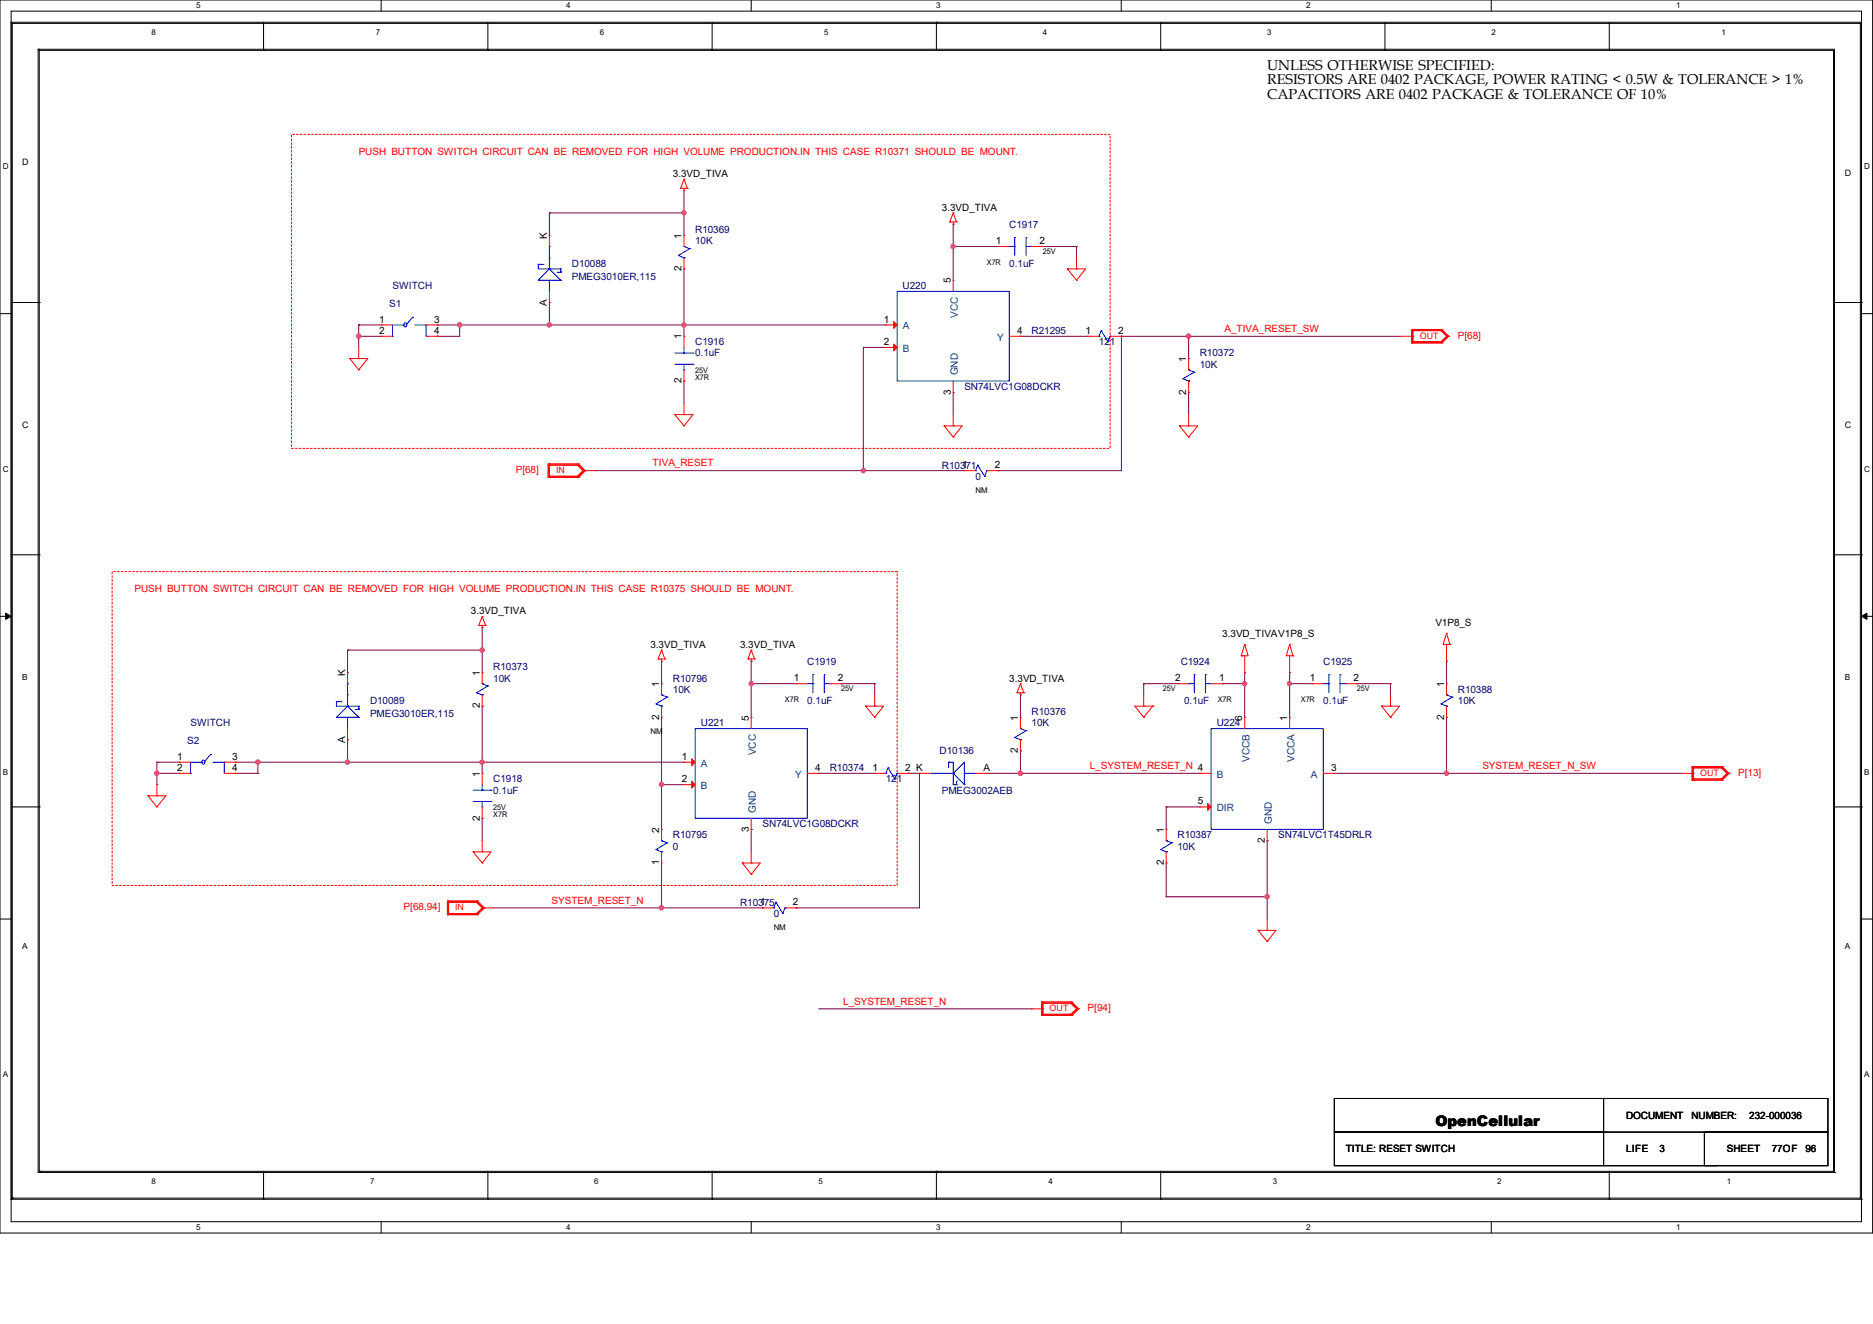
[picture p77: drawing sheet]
<svg xmlns="http://www.w3.org/2000/svg" width="420mm" height="297mm" viewBox="0 0 420 297" stroke-linecap="round" stroke-linejoin="round" font-family="sans-serif">
<defs><g id="words">
<text font-size="3.3" x="321.9" y="252.5">OpenCellular</text>
<g font-size="3.2">
<text x="284.1" y="15.7">UNLESS OTHERWISE SPECIFIED:</text>
<text x="284.1" y="18.9">RESISTORS ARE 0402 PACKAGE, POWER RATING &lt; 0.5W &amp; TOLERANCE &gt; 1%</text>
<text x="284.1" y="22.1">CAPACITORS ARE 0402 PACKAGE &amp; TOLERANCE OF 10%</text>
</g>
<g font-size="2.2" fill="#f00">
<text x="80.4" y="34.7">PUSH BUTTON SWITCH CIRCUIT CAN BE REMOVED FOR HIGH VOLUME PRODUCTION.IN THIS CASE R10371 SHOULD BE MOUNT.</text>
<text x="274.6" y="74.5">A_TIVA_RESET_SW</text>
<text x="326.9" y="75.9">P[68]</text>
<text x="115.7" y="106.1">P[68]</text>
<text x="146.3" y="104.6">TIVA_RESET</text>
<text x="30.1" y="132.8">PUSH BUTTON SWITCH CIRCUIT CAN BE REMOVED FOR HIGH VOLUME PRODUCTION.IN THIS CASE R10375 SHOULD BE MOUNT.</text>
<text x="244.4" y="172.6">L_SYSTEM_RESET_N 4</text>
<text x="332.4" y="172.6">SYSTEM_RESET_N_SW</text>
<text x="389.8" y="174">P[13]</text>
<text x="123.7" y="202.7">SYSTEM_RESET_N</text>
<text x="90.5" y="204.2">P[68,94]</text>
<text x="189.1" y="225.4">L_SYSTEM_RESET_N</text>
<text x="243.9" y="226.8">P[94]</text>
</g>
<g font-size="2.2">
<text x="150.9" y="39.8">3.3VD_TIVA</text>
<text x="211.2" y="47.3">3.3VD_TIVA</text>
<text x="122.6" y="53.5" transform="rotate(-90 122.6 53.5)">K</text>
<text x="152.8" y="53.5" transform="rotate(-90 152.8 53.5)">1</text>
<text x="223.3" y="54.7">1</text>
<text x="233.1" y="54.7">2</text>
<text x="152.8" y="60.9" transform="rotate(-90 152.8 60.9)">2</text>
<text x="213.2" y="63.6" transform="rotate(-90 213.2 63.6)">5</text>
<text x="122.6" y="68.6" transform="rotate(-90 122.6 68.6)">A</text>
<text x="85" y="72.3">1</text>
<text x="85" y="74.9">2</text>
<text x="97.3" y="72.3">3</text>
<text x="97.3" y="74.9">4</text>
<text x="152.8" y="76.2" transform="rotate(-90 152.8 76.2)">1</text>
<text x="198.2" y="72.3">1</text>
<text x="198.2" y="77.4">2</text>
<text x="228.1" y="74.9">4</text>
<text x="243.4" y="74.9">1</text>
<text x="250.7" y="74.9">2</text>
<text x="266" y="81.2" transform="rotate(-90 266 81.2)">1</text>
<text x="152.8" y="86" transform="rotate(-90 152.8 86)">2</text>
<text x="213.2" y="88.5" transform="rotate(-90 213.2 88.5)">3</text>
<text x="266" y="88.5" transform="rotate(-90 266 88.5)">2</text>
<text x="215.7" y="105">1</text>
<text x="223.1" y="105">2</text>
<text x="105.6" y="137.8">3.3VD_TIVA</text>
<text x="274.1" y="142.8">3.3VD_TIVAV1P8_S</text>
<text x="321.9" y="140.3">V1P8_S</text>
<text x="145.8" y="145.3">3.3VD_TIVA</text>
<text x="165.9" y="145.3">3.3VD_TIVA</text>
<text x="77.4" y="151.6" transform="rotate(-90 77.4 151.6)">K</text>
<text x="107.6" y="151.6" transform="rotate(-90 107.6 151.6)">1</text>
<text x="147.8" y="154.1" transform="rotate(-90 147.8 154.1)">1</text>
<text x="178" y="152.8">1</text>
<text x="187.8" y="152.8">2</text>
<text x="226.3" y="152.9">3.3VD_TIVA</text>
<text x="263.5" y="152.8">2</text>
<text x="273.3" y="152.8">1</text>
<text x="293.7" y="152.8">1</text>
<text x="303.5" y="152.8">2</text>
<text x="323.8" y="154.1" transform="rotate(-90 323.8 154.1)">1</text>
<text x="107.6" y="158.9" transform="rotate(-90 107.6 158.9)">2</text>
<text x="147.8" y="161.5" transform="rotate(-90 147.8 161.5)">2</text>
<text x="167.9" y="161.7" transform="rotate(-90 167.9 161.7)">5</text>
<text x="228.3" y="161.7" transform="rotate(-90 228.3 161.7)">1</text>
<text x="278.6" y="161.7" transform="rotate(-90 278.6 161.7)">6</text>
<text x="288.6" y="161.7" transform="rotate(-90 288.6 161.7)">1</text>
<text x="323.8" y="161.5" transform="rotate(-90 323.8 161.5)">2</text>
<text x="77.4" y="166.7" transform="rotate(-90 77.4 166.7)">A</text>
<text x="39.7" y="170.4">1</text>
<text x="39.7" y="172.9">2</text>
<text x="52.1" y="170.4">3</text>
<text x="52.1" y="172.9">4</text>
<text x="152.9" y="170.4">1</text>
<text x="182.8" y="172.9">4</text>
<text x="195.6" y="172.9">1</text>
<text x="202.9" y="172.9">2 K</text>
<text x="220.5" y="172.9">A</text>
<text x="228.3" y="169" transform="rotate(-90 228.3 169)">2</text>
<text x="298.5" y="172.9">3</text>
<text x="107.6" y="174.2" transform="rotate(-90 107.6 174.2)">1</text>
<text x="152.9" y="175.5">2</text>
<text x="107.6" y="184.1" transform="rotate(-90 107.6 184.1)">2</text>
<text x="268.6" y="180.5">5</text>
<text x="147.8" y="186.8" transform="rotate(-90 147.8 186.8)">2</text>
<text x="167.9" y="186.6" transform="rotate(-90 167.9 186.6)">3</text>
<text x="260.9" y="186.8" transform="rotate(-90 260.9 186.8)">1</text>
<text x="283.6" y="189.1" transform="rotate(-90 283.6 189.1)">2</text>
<text x="147.8" y="194.1" transform="rotate(-90 147.8 194.1)">1</text>
<text x="260.9" y="194.1" transform="rotate(-90 260.9 194.1)">2</text>
<text x="170.5" y="203.1">1</text>
<text x="177.8" y="203.1">2</text>
<text x="364.6" y="251">DOCUMENT</text>
<text x="379.3" y="251">NUMBER:</text>
<text x="392.3" y="251">232-000036</text>
<text x="301.8" y="258.5">TITLE: RESET SWITCH</text>
<text x="364.6" y="258.5">LIFE</text>
<text x="372.1" y="258.5">3</text>
<text x="387.2" y="258.5">SHEET</text>
<text x="397.3" y="258.5">77OF</text>
<text x="404.8" y="258.5">96</text>
</g>
<g font-size="2.2" fill="#000080">
<text x="155.9" y="52.3">R10369</text>
<text x="226.3" y="51.1">C1917</text>
<text x="128.2" y="59.9">D10088</text>
<text x="155.9" y="54.8">10K</text>
<text x="226.3" y="59.9">0.1uF</text>
<text x="88" y="64.9">SWITCH</text>
<text x="128.2" y="62.9">PMEG3010ER,115</text>
<text x="202.4" y="64.9">U220</text>
<text x="87.2" y="68.9">S1</text>
<text x="155.9" y="77.5">C1916</text>
<text x="231.3" y="74.9">R21295</text>
<text x="246.4" y="77.5">121</text>
<text x="155.9" y="80">0.1uF</text>
<text x="269" y="80">R10372</text>
<text x="269" y="82.5">10K</text>
<text x="216.2" y="87.5">SN74LVC1G08DCKR</text>
<text x="211.2" y="105.1">R10371</text>
<text x="218.7" y="107.6">0</text>
<text x="181" y="149.1">C1919</text>
<text x="264.8" y="149.1">C1924</text>
<text x="296.7" y="149.1">C1925</text>
<text x="110.6" y="150.4">R10373</text>
<text x="110.6" y="152.9">10K</text>
<text x="150.9" y="152.9">R10796</text>
<text x="150.9" y="155.4">10K</text>
<text x="326.9" y="155.4">R10388</text>
<text x="83" y="157.9">D10089</text>
<text x="83" y="161">PMEG3010ER,115</text>
<text x="181" y="157.9">0.1uF</text>
<text x="231.3" y="160.4">R10376</text>
<text x="265.5" y="157.9">0.1uF</text>
<text x="296.7" y="157.9">0.1uF</text>
<text x="326.9" y="157.9">10K</text>
<text x="42" y="167">S2</text>
<text x="42.7" y="162.9">SWITCH</text>
<text x="157.1" y="162.9">U221</text>
<text x="231.3" y="162.9">10K</text>
<text x="272.8" y="162.9">U224</text>
<text x="186.1" y="173">R10374</text>
<text x="210.7" y="169.2">D10136</text>
<text x="110.6" y="178.1">0.1uF</text>
<text x="110.6" y="175.5">C1918</text>
<text x="198.6" y="175.5">121</text>
<text x="211.2" y="178.1">PMEG3002AEB</text>
<text x="171" y="185.6">SN74LVC1G08DCKR</text>
<text x="150.9" y="188.1">R10795</text>
<text x="150.9" y="190.6">0</text>
<text x="264" y="188.1">R10387</text>
<text x="264" y="190.6">10K</text>
<text x="286.6" y="188.1">SN74LVC1T45DRLR</text>
<text x="165.9" y="203.2">R10375</text>
<text x="173.5" y="205.7">0</text>
</g>
<g font-size="2.2" fill="#004080">
<text x="214.8" y="71.3" transform="rotate(-90 214.8 71.3)">VCC</text>
<text x="202.4" y="73.9">A</text>
<text x="223.6" y="76.5">Y</text>
<text x="202.4" y="79">B</text>
<text x="214.8" y="84.2" transform="rotate(-90 214.8 84.2)">GND</text>
<text x="157.1" y="172">A</text>
<text x="169.5" y="169.4" transform="rotate(-90 169.5 169.4)">VCC</text>
<text x="280.2" y="170.9" transform="rotate(-90 280.2 170.9)">VCCB</text>
<text x="290.2" y="170.9" transform="rotate(-90 290.2 170.9)">VCCA</text>
<text x="157.1" y="177">B</text>
<text x="178.3" y="174.5">Y</text>
<text x="272.8" y="174.5">B</text>
<text x="294" y="174.5">A</text>
<text x="169.5" y="182.3" transform="rotate(-90 169.5 182.3)">GND</text>
<text x="272.8" y="182">DIR</text>
<text x="285.2" y="184.8" transform="rotate(-90 285.2 184.8)">GND</text>
</g>
<g font-size="2">
<text x="5" y="37">D</text>
<text x="413.6" y="39.5">D</text>
<text x="5" y="96.1">C</text>
<text x="413.6" y="96.1">C</text>
</g>
<g font-size="2" fill="#f00">
<text x="318.3" y="76">OUT</text>
<text x="124.7" y="106.2">IN</text>
<text x="381.2" y="174.1">OUT</text>
<text x="102.1" y="204.2">IN</text>
<text x="235.3" y="226.9">OUT</text>
</g>
<g font-size="1.9">
<text x="5" y="152.6">B</text>
<text x="413.6" y="152.6">B</text>
<text x="5" y="212.9">A</text>
<text x="413.6" y="212.9">A</text>
</g>
<g font-size="1.8">
<text x="44" y="1.9">5</text>
<text x="127" y="1.9">4</text>
<text x="209.9" y="1.9">3</text>
<text x="292.9" y="1.9">2</text>
<text x="375.9" y="1.9">1</text>
<text x="34" y="7.9">8</text>
<text x="84.2" y="7.9">7</text>
<text x="134.5" y="7.9">6</text>
<text x="184.8" y="7.9">5</text>
<text x="233.8" y="7.9">4</text>
<text x="284.1" y="7.9">3</text>
<text x="334.4" y="7.9">2</text>
<text x="386" y="7.9">1</text>
<text x=".6" y="38">D</text>
<text x="418" y="38">D</text>
<text x=".6" y="105.9">C</text>
<text x="418" y="105.9">C</text>
<text x="218.7" y="110.5">NM</text>
<text x="145.8" y="164.5">NM</text>
<text x=".6" y="173.8">B</text>
<text x="418" y="173.8">B</text>
<text x="173.5" y="208.5">NM</text>
<text x=".6" y="241.7">A</text>
<text x="418" y="241.7">A</text>
<text x="34" y="265.6">8</text>
<text x="83" y="265.6">7</text>
<text x="133.3" y="265.6">6</text>
<text x="183.6" y="265.6">5</text>
<text x="235.1" y="265.6">4</text>
<text x="285.4" y="265.6">3</text>
<text x="335.7" y="265.6">2</text>
<text x="387.2" y="265.6">1</text>
<text x="44" y="275.9">5</text>
<text x="127" y="275.9">4</text>
<text x="209.9" y="275.9">3</text>
<text x="292.9" y="275.9">2</text>
<text x="375.9" y="275.9">1</text>
</g>
<g font-size="1.7">
<text x="221.3" y="59.4">X7R</text>
<text x="233.8" y="56.9">25V</text>
<text x="155.9" y="83.6">25V</text>
<text x="155.9" y="85.3">X7R</text>
<text x="188.6" y="155">25V</text>
<text x="260.7" y="155">25V</text>
<text x="304.2" y="155">25V</text>
<text x="176" y="157.5">X7R</text>
<text x="273" y="157.5">X7R</text>
<text x="291.7" y="157.5">X7R</text>
<text x="110.6" y="183.4">X7R</text>
<text x="110.6" y="181.6">25V</text>
</g>
</g></defs>
<path d="M0 0h419.9v276.6h-419.9zM2.5 2.5h414.9v271.6h-414.9z" fill="none" stroke="#000" stroke-width=".22"/>
<g fill="#fff">
<path d="M44 .3h1v1.9h-1z"/>
<path d="M44 274.3h1v2h-1z"/>
</g>
<path d="M85.5 0v2.5M85.5 274.1v2.5" fill="none" stroke="#000" stroke-width=".22"/>
<g fill="#fff">
<path d="M127 .3h.9v1.9h-.9z"/>
<path d="M127 274.3h.9v2h-.9z"/>
</g>
<path d="M168.4 0v2.5M168.4 274.1v2.5" fill="none" stroke="#000" stroke-width=".22"/>
<g fill="#fff">
<path d="M209.9 .3h1v1.9h-1z"/>
<path d="M209.9 274.3h1v2h-1z"/>
</g>
<path d="M251.4 0v2.5M251.4 274.1v2.5" fill="none" stroke="#000" stroke-width=".22"/>
<g fill="#fff">
<path d="M292.9 .3h1v1.9h-1z"/>
<path d="M292.9 274.3h1v2h-1z"/>
</g>
<path d="M334.4 0v2.5M334.4 274.1v2.5" fill="none" stroke="#000" stroke-width=".22"/>
<g fill="#fff">
<path d="M375.9 .3h1v1.9h-1z"/>
<path d="M375.9 274.3h1v2h-1z"/>
<path d="M.6 36.4h1.3v2h-1.3z"/>
<path d="M418 36.4h1.3v2h-1.3z"/>
<path d="M.6 104.3h1.3v2h-1.3z"/>
<path d="M418 104.3h1.3v2h-1.3z"/>
</g>
<path d="M0 70.4h2.5M417.4 70.4h2.5" fill="none" stroke="#000" stroke-width=".22"/>
<g fill="#fff">
<path d="M.6 172.2h1.2v2h-1.2z"/>
<path d="M418 172.2h1.2v2h-1.2z"/>
</g>
<path d="M0 138.3h2.5M417.4 138.3h2.5" fill="none" stroke="#000" stroke-width=".22"/>
<path d="M1.3 137.5l1.2 .8-1.2 .6zM417.4 138.3l1.2-.8v1.4z" fill="#000" stroke="#000" stroke-width=".22"/>
<g fill="#fff">
<path d="M.6 240.1h1.2v2h-1.2z"/>
<path d="M418 240.1h1.2v2h-1.2z"/>
</g>
<g fill="none" stroke="#000" stroke-width=".22">
<path d="M2.5 5h.1M2.5 5h414.9v264M2.5 5v264M2.8 5.2h.1M2.8 5.2v263.6M2.8 5.2h414.4v263.6M8.6 11h.1M8.6 11v252M8.6 11h402.8v252M8.8 11.3h.1M8.8 11.3h402.3v251.5M8.8 11.3v251.5"/>
<path d="M59.1 11.3h.1M59.1 5v6.3M109.4 11.3h.1M109.4 5v6.3M159.7 11.3h.1M159.7 5v6.3M210 5h.1M210 5v6.3M260.3 11.3h.1M260.3 5v6.3M310.6 11.3h.1M310.6 5v6.3"/>
<path d="M360.8 11.3h.1M360.8 5v6.3M2.5 67.9h6.3M8.8 67.9h.1M411.1 67.9h6.3M417.4 67.9h.1M2.5 124.5h6.3M8.8 124.5h.1M411.1 124.5h6.3M417.4 124.5h.1M2.5 181h6.3M8.8 181h.1"/>
<path d="M411.1 181h6.3M417.4 181h.1M0 206.2h2.5M417.4 206.2h2.5M299.2 246.4h110.7v7.6h-110.7zM299.2 254h60.4v7.5h-60.4zM359.6 246.4h.1M359.6 246.4v7.6M382.2 254h27.7v7.5h-27.7zM2.5 269h.1M2.5 269h414.9M2.8 268.8h.1"/>
<path d="M2.8 268.8h414.4M8.6 263h.1M8.6 263h402.8M8.8 262.8h.1M8.8 262.8h402.3M59.1 269h.1M59.1 262.8v6.2M109.4 269h.1M109.4 262.8v6.2M159.7 269h.1M159.7 262.8v6.2M210 262.8h.1"/>
<path d="M210 262.8v6.2M260.3 269h.1M260.3 262.8v6.2M359.6 261.5h25.1M360.8 269h.1M360.8 262.8v6.2M384.7 261.5h.1M411.1 262.8h.1M411.4 263h.1M417.2 268.8h.1M417.4 269h.1"/>
</g>
<path d="M65.4 30.1h183.5v70.5h-183.5zM25.1 128.2h176.1v70.4h-176.1z" fill="none" stroke="#f00" stroke-width=".22" stroke-dasharray=".4"/>
<g fill="none" stroke="#800040" stroke-width=".22">
<path d="M123.2 47.8h.1M123.2 47.8v5M123.2 47.8h30.2M153.4 42.7h.1M153.4 47.8h.1M153.4 42.7v10.1M213.7 50.3h.1M213.7 55.3h.1M213.7 50.3v12.6M213.7 55.3h10.1M233.8 55.3h.1M233.8 55.3h7.6"/>
<path d="M241.4 55.3h.1M241.4 55.3v2.5M80.4 72.9h.1M80.4 75.4h.1M80.4 72.9h5.1M80.4 72.9v5M80.4 75.4h5.1M98 72.9h.1M98 75.4h.1M98 72.9h100.6M103.1 72.9h.1M103.1 72.9v2.5h-5.1"/>
<path d="M123.2 67.9h.1M123.2 72.9h.1M123.2 67.9v5M153.4 60.3h.1M153.4 72.9h.1M153.4 60.3v15.1M193.6 77.9h.1M193.6 77.9h5M193.6 77.9v27.7M228.8 75.4h.1M228.8 75.4h15.1M251.5 75.4h.1"/>
<path d="M251.5 75.4v30.2h-27.7M251.5 75.4h62.8M266.5 75.4h.1M266.5 75.4v5M153.4 85.5h.1M153.4 85.5v5M213.7 88h.1M213.7 88v5M266.5 88h.1M266.5 88v5M133.3 105.6h.1M133.3 105.6h82.9"/>
<path d="M193.6 105.6h.1M223.8 105.6h.1M77.9 145.8h.1M77.9 145.8v5.1M77.9 145.8h30.2M108.1 140.8h.1M108.1 158.4h.1M108.1 145.8h.1M108.1 140.8v10.1M108.1 158.4v15.1M148.3 148.3h.1M148.3 148.3v5.1"/>
<path d="M168.4 148.3h.1M168.4 153.4h.1M168.4 148.3v12.6M168.4 153.4h10.1M188.6 153.4h.1M188.6 153.4h7.5M196.1 153.4h.1M196.1 153.4v2.5M228.8 155.9h.1M228.8 155.9v5M256.5 153.4h.1M256.5 153.4h7.5"/>
<path d="M256.5 153.4v2.5M274.1 153.4h.1M274.1 153.4h5M279.1 150.9h.1M279.1 153.4h.1M279.1 150.9v10M289.2 150.9h.1M289.2 153.4h.1M289.2 153.4h5M289.2 150.9v10M304.2 153.4h.1M304.2 153.4h7.6"/>
<path d="M311.8 153.4h.1M311.8 153.4v2.5M324.4 148.3h.1M324.4 148.3v5.1M35.2 171h.1M35.2 173.5h.1M35.2 176h.1M35.2 171h5M35.2 171v5M35.2 173.5h5M52.8 171h100.6M52.8 173.5h5"/>
<path d="M57.8 171h.1M57.8 173.5h.1M57.8 171v2.5M77.9 165.9h.1M77.9 171h.1M77.9 165.9v5.1M108.1 171h.1M148.3 176h.1M148.3 176h5.1M148.3 160.9v25.2M183.6 173.5h.1M183.6 173.5h12.5"/>
<path d="M203.7 173.5h.1M203.7 173.5h2.5M206.2 173.5h.1M206.2 173.5v30.2h-27.7M221.3 173.5h47.7M228.8 173.5h.1M228.8 168.4h.1M228.8 168.4v5.1M269 173.5h.1M299.2 173.5h78M324.4 160.9h.1M324.4 173.5h.1"/>
<path d="M324.4 160.9v12.6M108.1 183.6h.1M108.1 183.6v5M148.3 193.6v10.1M168.4 186.1h.1M168.4 186.1v5M261.5 181h.1M261.5 193.6h.1M261.5 181h7.5M261.5 181v5.1M261.5 193.6v7.6M284.1 188.6h.1"/>
<path d="M284.1 188.6v17.6M110.6 203.7h60.4M148.3 203.7h.1M171 203.7h.1M178.5 203.7h.1M261.5 201.2h.1M261.5 201.2h22.6M284.1 201.2h.1M183.6 226.3h47.7M231.3 226.3h.1"/>
</g>
<g fill="#f0f" stroke="#f0f" stroke-width=".22">
<circle cx="153.4" cy="72.9" r=".49"/>
<circle cx="153.4" cy="47.7" r=".49"/>
<circle cx="123.2" cy="72.9" r=".49"/>
<circle cx="213.7" cy="55.3" r=".48"/>
<circle cx="193.6" cy="105.6" r=".48"/>
<circle cx="266.5" cy="75.4" r=".49"/>
<circle cx="57.8" cy="171" r=".49"/>
<circle cx="108.1" cy="145.8" r=".49"/>
<circle cx="108.1" cy="171" r=".49"/>
<circle cx="77.9" cy="171" r=".49"/>
<circle cx="168.4" cy="153.4" r=".48"/>
<circle cx="279.1" cy="153.4" r=".49"/>
<circle cx="289.1" cy="153.4" r=".48"/>
<circle cx="284.1" cy="201.1" r=".49"/>
<circle cx="324.3" cy="173.5" r=".49"/>
<circle cx="80.4" cy="75.4" r=".48"/>
<circle cx="103.1" cy="72.9" r=".49"/>
<circle cx="35.2" cy="173.5" r=".49"/>
<circle cx="148.3" cy="203.6" r=".49"/>
<circle cx="148.3" cy="176" r=".49"/>
<circle cx="228.8" cy="173.5" r=".49"/>
</g>
<g fill="none" stroke="#f00" stroke-width=".22">
<path d="M123.2 52.8h.1M123.2 52.8v2.5M152.6 42.2h.1M152.6 42.2h1.5M153.4 42.7h.1M153.4 40.2h.1M153.4 52.8h.1M153.4 42.2v.5M153.4 52.8v2.5M153.4 57.8v2.5M153.4 40.2l-.8 2M153.4 40.2l.7 2"/>
<path d="M154.1 42.2h.1M213 49.8h.1M213 49.8h1.5M213.7 50.3h.1M213.7 47.8h.1M213.7 49.8v.5M213.7 47.8l-.7 2M213.7 47.8l.8 2M214.5 49.8h.1M223.8 55.3h.1M223.8 55.3h2.5M231.3 55.3h2.5"/>
<path d="M233.8 55.3h.1M241.4 57.8v2.5M80.4 77.9v2.5M85.5 72.9h.1M85.5 75.4h.1M85.5 75.4h2.5M85.5 72.9h2.5M95.5 75.4h2.5M95.5 72.9h2.5M98 72.9h.1M98 75.4h.1M123.2 67.9h.1"/>
<path d="M123.2 65.4v2.5M153.4 60.3h.1M153.4 75.4h.1M153.4 75.4v2.5M198.6 72.9h.1M198.6 77.9h.1M198.6 72.9h2.6M198.6 77.9h2.6M213.7 62.9h.1M213.7 62.9v2.5M226.3 75.4h2.5M228.8 75.4h.1"/>
<path d="M239.4 60.3h.1M239.4 60.3l2 2.6M239.4 60.3h4l-2 2.6M241.4 60.3h.1M241.4 62.9h.1M243.9 75.4h.1M243.9 75.4h2.5M248.9 75.4h2.6M251.5 75.4h.1M314.3 75.4h2.5M316.6 73.9h.1M316.6 76.9h.1"/>
<path d="M316.6 73.9h6.7M316.6 73.9v3M316.6 76.9h6.7M316.8 75.4h.1M316.8 74.2h.1M316.8 76.7h.1M316.8 74.2h6.3M316.8 74.2v2.5M316.8 76.7h6.3M323.1 74.2h.1M323.1 76.7h.1M323.1 73.9h.1"/>
<path d="M323.1 76.9h.1M323.1 74.2l1.3 1.2M323.1 74.2l1.5 1.2M323.1 73.9l1.5 1.5M323.3 73.9h.1M323.3 76.9h.1M323.3 73.9l1.6 1.5M324.4 75.4h.1M324.4 75.4l-1.3 1.3M324.6 75.4h.1M324.6 75.4l-1.5 1.5M324.6 75.4l-1.5 1.3"/>
<path d="M324.9 75.4h.1M324.9 75.4l-1.6 1.5M78.4 80.4h.1M78.4 80.4l2 2.6M78.4 80.4h4.1l-2.1 2.6M80.4 80.4h.1M80.4 83h.1M151.3 93h.1M151.3 93l2.1 2.5M151.3 93h4.1l-2 2.5M153.4 93h.1M153.4 95.5h.1"/>
<path d="M153.4 85.5h.1M153.4 83v2.5M153.4 90.5v2.5M211.7 95.5h.1M211.7 95.5l2 2.5M211.7 95.5h4l-2 2.5M213.7 95.5h.1M213.7 98h.1M213.7 88h.1M213.7 85.5v2.5M213.7 93v2.5M264.5 95.5h.1"/>
<path d="M264.5 95.5h4.1l-2.1 2.5M264.5 95.5l2 2.5M266.5 95.5h.1M266.5 98h.1M266.5 80.4h.1M266.5 88h.1M266.5 80.4v2.6M266.5 85.5v2.5M266.5 93v2.5M122.9 104.1h.1M122.9 107.1h.1M122.9 104.1h6.9"/>
<path d="M122.9 104.1v3M122.9 107.1h6.9M123.2 104.4h.1M123.2 106.8h.1M123.2 104.4h6.3M123.2 104.4v2.4M123.2 106.8h6.3M129.5 104.4h.1M129.5 106.8h.1M129.5 104.1h.1M129.5 107.1h.1M129.5 104.4l1.2 1.2"/>
<path d="M129.5 104.4l1.5 1.2M129.5 104.1l1.5 1.5M129.8 104.1h.1M129.8 107.1h.1M129.8 104.1l1.4 1.5M130.7 105.6h.1M130.7 105.6h2.6M130.7 105.6l-1.2 1.2M131 105.6h.1M131 105.6l-1.5 1.5M131 105.6l-1.5 1.2M131.2 105.6h.1"/>
<path d="M131.2 105.6l-1.4 1.5M216.2 105.6h.1M216.2 105.6h2.5M221.3 105.6h2.5M223.8 105.6h.1M108.1 138.3h.1M108.1 138.3l-.7 2M108.1 138.3l.8 2M77.9 150.9h.1M77.9 150.9v2.5M107.4 140.3h.1M107.4 140.3h1.5"/>
<path d="M108.1 140.8h.1M108.1 150.9h.1M108.1 158.4h.1M108.1 140.3v.5M108.1 150.9v2.5M108.1 155.9v2.5M108.9 140.3h.1M147.6 147.8h.1M147.6 147.8h1.5M148.3 148.3h.1M148.3 145.8h.1M148.3 153.4h.1"/>
<path d="M148.3 147.8v.5M148.3 153.4v2.5M148.3 158.4v2.5M148.3 145.8l-.7 2M148.3 145.8l.8 2M149.1 147.8h.1M167.7 147.8h.1M167.7 147.8h1.5M168.4 148.3h.1M168.4 145.8h.1M168.4 147.8v.5M168.4 145.8l-.7 2"/>
<path d="M168.4 145.8l.8 2M169.2 147.8h.1M178.5 153.4h.1M178.5 153.4h2.5M186.1 153.4h2.5M188.6 153.4h.1M194.1 158.4h.1M194.1 158.4l2 2.5M194.1 158.4h4l-2 2.5M196.1 158.4h.1M196.1 155.9v2.5M228 155.4h.1"/>
<path d="M228 155.4h1.6M228.8 155.9h.1M228.8 153.4h.1M228.8 155.4v.5M228.8 153.4l-.8 2M228.8 153.4l.8 2M229.6 155.4h.1M256.5 158.4h.1M256.5 155.9v2.5M258.5 158.4h.1M258.5 158.4h-4l2 2.5M258.5 158.4l-2 2.5"/>
<path d="M264 153.4h.1M264 153.4h2.5M271.6 153.4h2.5M274.1 153.4h.1M278.3 147.1h.1M279.1 150.9h.1M279.1 144.6h.1M279.1 147.1v3.8M279.1 144.6l-.8 2.5M279.1 144.6l.8 2.5h-1.6M289.2 150.9h.1M289.2 144.6h.1"/>
<path d="M289.2 144.6l-.8 2.5h1.5M289.2 147.1v3.8M289.2 144.6l.7 2.5M289.9 147.1h.1M294.2 153.4h.1M294.2 153.4h2.5M301.8 153.4h2.4M304.2 153.4h.1M309.8 158.4h.1M309.8 158.4h4l-2 2.5M309.8 158.4l2 2.5M311.8 158.4h.1"/>
<path d="M311.8 155.9v2.5M324.4 148.3h.1M324.4 142.1h.1M324.4 153.4h.1M324.4 144.6v3.7M324.4 153.4v2.5M324.4 158.4v2.5M324.4 142.1l.7 2.5M324.4 142.1l-.8 2.5h1.5M325.1 144.6h.1M33.2 178.5h.1M33.2 178.5l2 2.5"/>
<path d="M33.2 178.5h4l-2 2.5M35.2 178.5h.1M35.2 176v2.5M40.2 171h.1M40.2 173.5h.1M40.2 173.5h2.5M40.2 171h2.5M50.3 173.5h2.5M50.3 171h2.5M52.8 171h.1M52.8 173.5h.1M77.9 165.9h.1"/>
<path d="M77.9 163.4v2.5M108.1 173.5h.1M108.1 173.5v2.5M148.3 160.9h.1M153.4 171h.1M153.4 176h.1M153.4 171h2.5M153.4 176h2.5M168.4 160.9h.1M168.4 160.9v2.5M181 173.5h2.6M183.6 173.5h.1"/>
<path d="M196.1 160.9h.1M196.1 173.5h.1M196.1 173.5h2.5M201.2 173.5h2.5M203.7 173.5h.1M206.2 173.5h.1M206.2 173.5h2.5M218.7 173.5h2.6M221.3 173.5h.1M228.8 160.9h.1M228.8 168.4h.1M228.8 160.9v2.5"/>
<path d="M228.8 165.9v2.5M256.5 160.9h.1M269 173.5h.1M269 173.5h2.6M279.1 160.9h.1M279.1 160.9v2.5M289.2 160.9h.1M289.2 160.9v2.5M296.7 173.5h2.5M299.2 173.5h.1M311.8 160.9h.1M324.4 160.9h.1"/>
<path d="M377.2 173.5h2.5M379.4 172h.1M379.4 175h.1M379.4 172h6.8M379.4 172v3M379.4 175h6.8M379.7 173.5h.1M379.7 172.3h.1M379.7 174.8h.1M379.7 172.3h6.3M379.7 172.3v2.5M379.7 174.8h6.3"/>
<path d="M386 172.3h.1M386 174.8h.1M386 172h.1M386 175h.1M386 172.3l1.2 1.2M386 172.3l1.5 1.2M386 172l1.5 1.5M386.2 172h.1M386.2 175h.1M386.2 172l1.5 1.5M387.2 173.5h.1M387.2 173.5l-1.2 1.3"/>
<path d="M387.5 173.5h.1M387.5 173.5l-1.5 1.5M387.5 173.5l-1.5 1.3M387.7 173.5h.1M387.7 173.5l-1.5 1.5M35.2 181h.1M106.1 191.1h.1M106.1 191.1l2 2.5M106.1 191.1h4l-2 2.5M108.1 191.1h.1M108.1 193.6h.1M108.1 183.6h.1"/>
<path d="M108.1 181v2.6M108.1 188.6v2.5M148.3 193.6h.1M148.3 186.1h.1M148.3 186.1v2.5M148.3 191.1v2.5M166.5 193.6h.1M166.5 193.6l1.9 2.5M166.5 193.6h4l-2.1 2.5M168.4 193.6h.1M168.4 196.1h.1M168.4 186.1h.1"/>
<path d="M168.4 183.6v2.5M168.4 191.1v2.5M261.5 186.1h.1M261.5 193.6h.1M261.5 186.1v2.5M261.5 191.1v2.5M269 181h.1M269 181h2.6M284.1 188.6h.1M284.1 186.1v2.5M100.3 202.1h.1M100.3 205.2h.1"/>
<path d="M100.3 202.1h6.8M100.3 202.1v3.1M100.3 205.2h6.8M100.6 202.4h.1M100.6 204.9h.1M100.6 202.4h6.2M100.6 202.4v2.5M100.6 204.9h6.2M106.8 202.4h.1M106.8 204.9h.1M106.8 202.1h.1M106.8 205.2h.1"/>
<path d="M106.8 202.4l1.3 1.3M106.8 202.4l1.6 1.3M106.8 202.1l1.6 1.6M107.1 202.1h.1M107.1 205.2h.1M107.1 202.1l1.5 1.6M108.1 203.7h.1M108.1 203.7h2.5M108.1 203.7l-1.3 1.2M108.4 203.7h.1M108.4 203.7l-1.6 1.5M108.4 203.7l-1.6 1.2"/>
<path d="M108.6 203.7h.1M108.6 203.7l-1.5 1.5M171 203.7h.1M171 203.7h2.5M176 203.7h2.5M178.5 203.7h.1M282.1 208.7h.1M282.1 208.7l2 2.5M282.1 208.7h4l-2 2.5M284.1 208.7h.1M284.1 211.2h.1M284.1 206.2v2.5"/>
<path d="M231.3 226.3h2.5M233.6 224.8h.1M233.6 227.8h.1M233.6 224.8h6.8M233.6 224.8v3M233.6 227.8h6.8M233.8 226.3h.1M233.8 225h.1M233.8 227.5h.1M233.8 225h6.3M233.8 225v2.5M233.8 227.5h6.3"/>
<path d="M240.1 225h.1M240.1 227.5h.1M240.1 224.8h.1M240.1 227.8h.1M240.1 225l1.3 1.3M240.1 225l1.5 1.3M240.1 224.8l1.5 1.5M240.4 224.8h.1M240.4 227.8h.1M240.4 224.8l1.5 1.5M241.4 226.3h.1M241.4 226.3l-1.3 1.2"/>
<path d="M241.6 226.3h.1M241.6 226.3l-1.5 1.5M241.6 226.3l-1.5 1.2M241.9 226.3h.1M241.9 226.3l-1.5 1.5"/>
</g>
<g fill="none" stroke="#00f" stroke-width=".22">
<path d="M120.7 59.3h.1M120.7 59.3v1h5M120.7 59.3h1.3M123.2 57.8h.1M123.2 55.3h.1M123.2 55.3v5M152.1 57.3h.1M152.1 57.3l1.3 .5M153.4 57.8h.1M153.4 55.3h.1M153.4 55.3l1.2 .5M154.6 55.8h.1"/>
<path d="M154.6 55.8l-2.5 1.5M226.3 55.3h1.2M227.5 55.3h.1M227.5 53.3h.1M227.5 53.3v4M230.1 53.3h.1M230.1 55.3h1.2M230.1 53.3v4M231.3 55.3h.1M88 75.4h.1M90.5 72.9h.1M90.5 72.9h-2.5v2.5"/>
<path d="M90.7 72.5a.42 .42 0 0 1 .5 .4 .42 .42 0 0 1-.5 .4 .54 .54 0 0 1 0-.8zM92.5 71.2h.1M92.5 71.2l-1.5 1.7M93 72.9h2.5M95.5 72.9h.1M95.5 75.4h.1M95.5 72.9v2.5M123.2 60.3h.1M123.2 62.9h.1M123.2 60.3l-2.5 2.6h5M123.2 60.3l2.5 2.6M123.2 62.9v2.5"/>
<path d="M125 61.1h.1M125 61.1h.7M125.7 62.9h.1M125.7 60.3h.1M125.7 60.8h.1M125.7 61.1h.1M125.7 60.3v.8M151.3 79.2h4.1M153.4 79.2h.1M153.4 77.9v1.3M155.4 79.2h.1M201.2 65.4h25.1v20.1h-25.1z"/>
<path d="M246.4 75.4h.1M246.9 74.2h.1M246.9 74.2l-.5 1.2M246.9 74.2l1.5 2.5M248.4 76.7h.1M248.9 75.4h.1M248.9 75.4l-.5 1.3M151.3 81.7h4.1M153.4 83h.1M153.4 81.7v1.3M155.4 81.7h.1M265.3 85h.1"/>
<path d="M265.3 85l1.2 .5M266.5 85.5h.1M266.5 83h.1M266.5 83l1.3 .5M267.8 83.5h.1M267.8 83.5l-2.5 1.5M218.7 105.6h.1M219.2 104.4h.1M219.2 104.4l-.5 1.2M219.2 104.4l1.6 2.4M220.8 106.8h.1M221.3 105.6h.1"/>
<path d="M221.3 105.6l-.5 1.2M75.4 157.4h.1M75.4 157.4v1h5M75.4 157.4h1.3M77.9 158.4h.1M77.9 155.9h.1M77.9 153.4h.1M77.9 158.4l-2.5 2.5h5M77.9 158.4l2.5 2.5M77.9 153.4v5M79.7 159.2h.1M79.7 159.2h.7"/>
<path d="M80.4 158.4h.1M80.4 158.9h.1M80.4 159.2h.1M80.4 158.4v.8M106.8 155.4h.1M106.8 155.4l1.3 .5M108.1 155.9h.1M108.1 153.4h.1M108.1 153.4l1.3 .5M109.4 153.9h.1M109.4 153.9l-2.6 1.5M147.1 157.9h.1"/>
<path d="M147.1 157.9l1.2 .5M148.3 158.4h.1M148.3 155.9h.1M148.3 155.9l1.3 .5M149.6 156.4h.1M149.6 156.4l-2.5 1.5M181 153.4h1.3M182.3 153.4h.1M182.3 151.3h.1M182.3 151.3v4.1M184.8 151.3h.1M184.8 153.4h1.3"/>
<path d="M184.8 151.3v4.1M186.1 153.4h.1M266.5 153.4h.1M266.5 153.4h1.3M267.8 151.3h.1M267.8 151.3v4.1M270.3 153.4h.1M270.3 151.3h.1M270.3 153.4h1.3M270.3 151.3v4.1M296.7 153.4h1.3M298 153.4h.1"/>
<path d="M298 151.3h.1M298 151.3v4.1M300.5 151.3h.1M300.5 153.4h1.3M300.5 151.3v4.1M301.8 153.4h.1M323.1 157.9h.1M323.1 157.9l1.3 .5M324.4 158.4h.1M324.4 155.9h.1M324.4 155.9l1.2 .5M325.6 156.4h.1"/>
<path d="M325.6 156.4l-2.5 1.5M42.7 173.5h.1M45.3 171h.1M45.3 171h-2.6v2.5M45.4 170.6a.42 .42 0 0 1 .6 .4 .42 .42 0 0 1-.6 .4 .54 .54 0 0 1 0-.8zM47.2 169.2h.1M47.2 169.2l-1.4 1.8M47.8 171h2.5M50.3 171h.1M50.3 173.5h.1M50.3 171v2.5M77.9 160.9h.1"/>
<path d="M77.9 160.9v2.5M80.4 160.9h.1M106.1 177.2h4M106.1 179.8h4M108.1 177.2h.1M108.1 176v1.2M108.1 179.8v1.2M110.1 177.2h.1M110.1 179.8h.1M155.9 163.4h25.1v20.2h-25.1zM198.6 173.5h.1M199.1 172.3h.1"/>
<path d="M199.1 172.3l-.5 1.2M199.1 172.3l1.6 2.5M200.7 174.8h.1M201.2 173.5h.1M201.2 173.5l-.5 1.3M208.7 173.5h.1M208.7 173.5h5M211.2 173.5h.1M212.7 171h.1M212.7 171h1v5M212.7 171v1.3M213.7 173.5h.1"/>
<path d="M213.7 176h.1M213.7 173.5l2.5-2.5v5M213.7 173.5l2.5 2.5M213.7 176h.8M214.2 176h.1M214.5 176h.1M214.5 175.3h.1M214.5 175.3v.7M216.2 176h.1M216.2 173.5h.1M216.2 173.5h2.5M227.5 165.4h.1"/>
<path d="M227.5 165.4l1.3 .5M228.8 165.9h.1M228.8 163.4h.1M228.8 163.4l1.3 .5M230.1 163.9h.1M230.1 163.9l-2.6 1.5M271.6 163.4h25.1v22.7h-25.1zM108.1 181h.1M147.1 190.6h.1M147.1 190.6l1.2 .5M148.3 188.6h.1M148.3 191.1h.1"/>
<path d="M148.3 188.6l1.3 .5M149.6 189.1h.1M149.6 189.1l-2.5 1.5M260.3 190.6h.1M260.3 190.6l1.2 .5M261.5 191.1h.1M261.5 188.6h.1M261.5 188.6l1.3 .5M262.8 189.1h.1M262.8 189.1l-2.5 1.5M173.5 203.7h.1M174 202.4h.1"/>
<path d="M174 202.4l-.5 1.3M174 202.4l1.5 2.5M175.5 204.9h.1M176 203.7h.1M176 203.7l-.5 1.2"/>
</g>
<g fill="#f00" stroke="#f00" stroke-width=".22">
<path d="M270.8 180.3l.8 .7-.8 .8z"/>
<path d="M200.4 72.1l.8 .8-.8 .8z"/>
<path d="M200.4 77.2l.8 .7-.8 .8z"/>
<path d="M155.1 170.2l.8 .8-.8 .7z"/>
<path d="M155.1 175.3l.8 .7-.8 .8z"/>
</g>
<use href="#words"/>
</svg>
